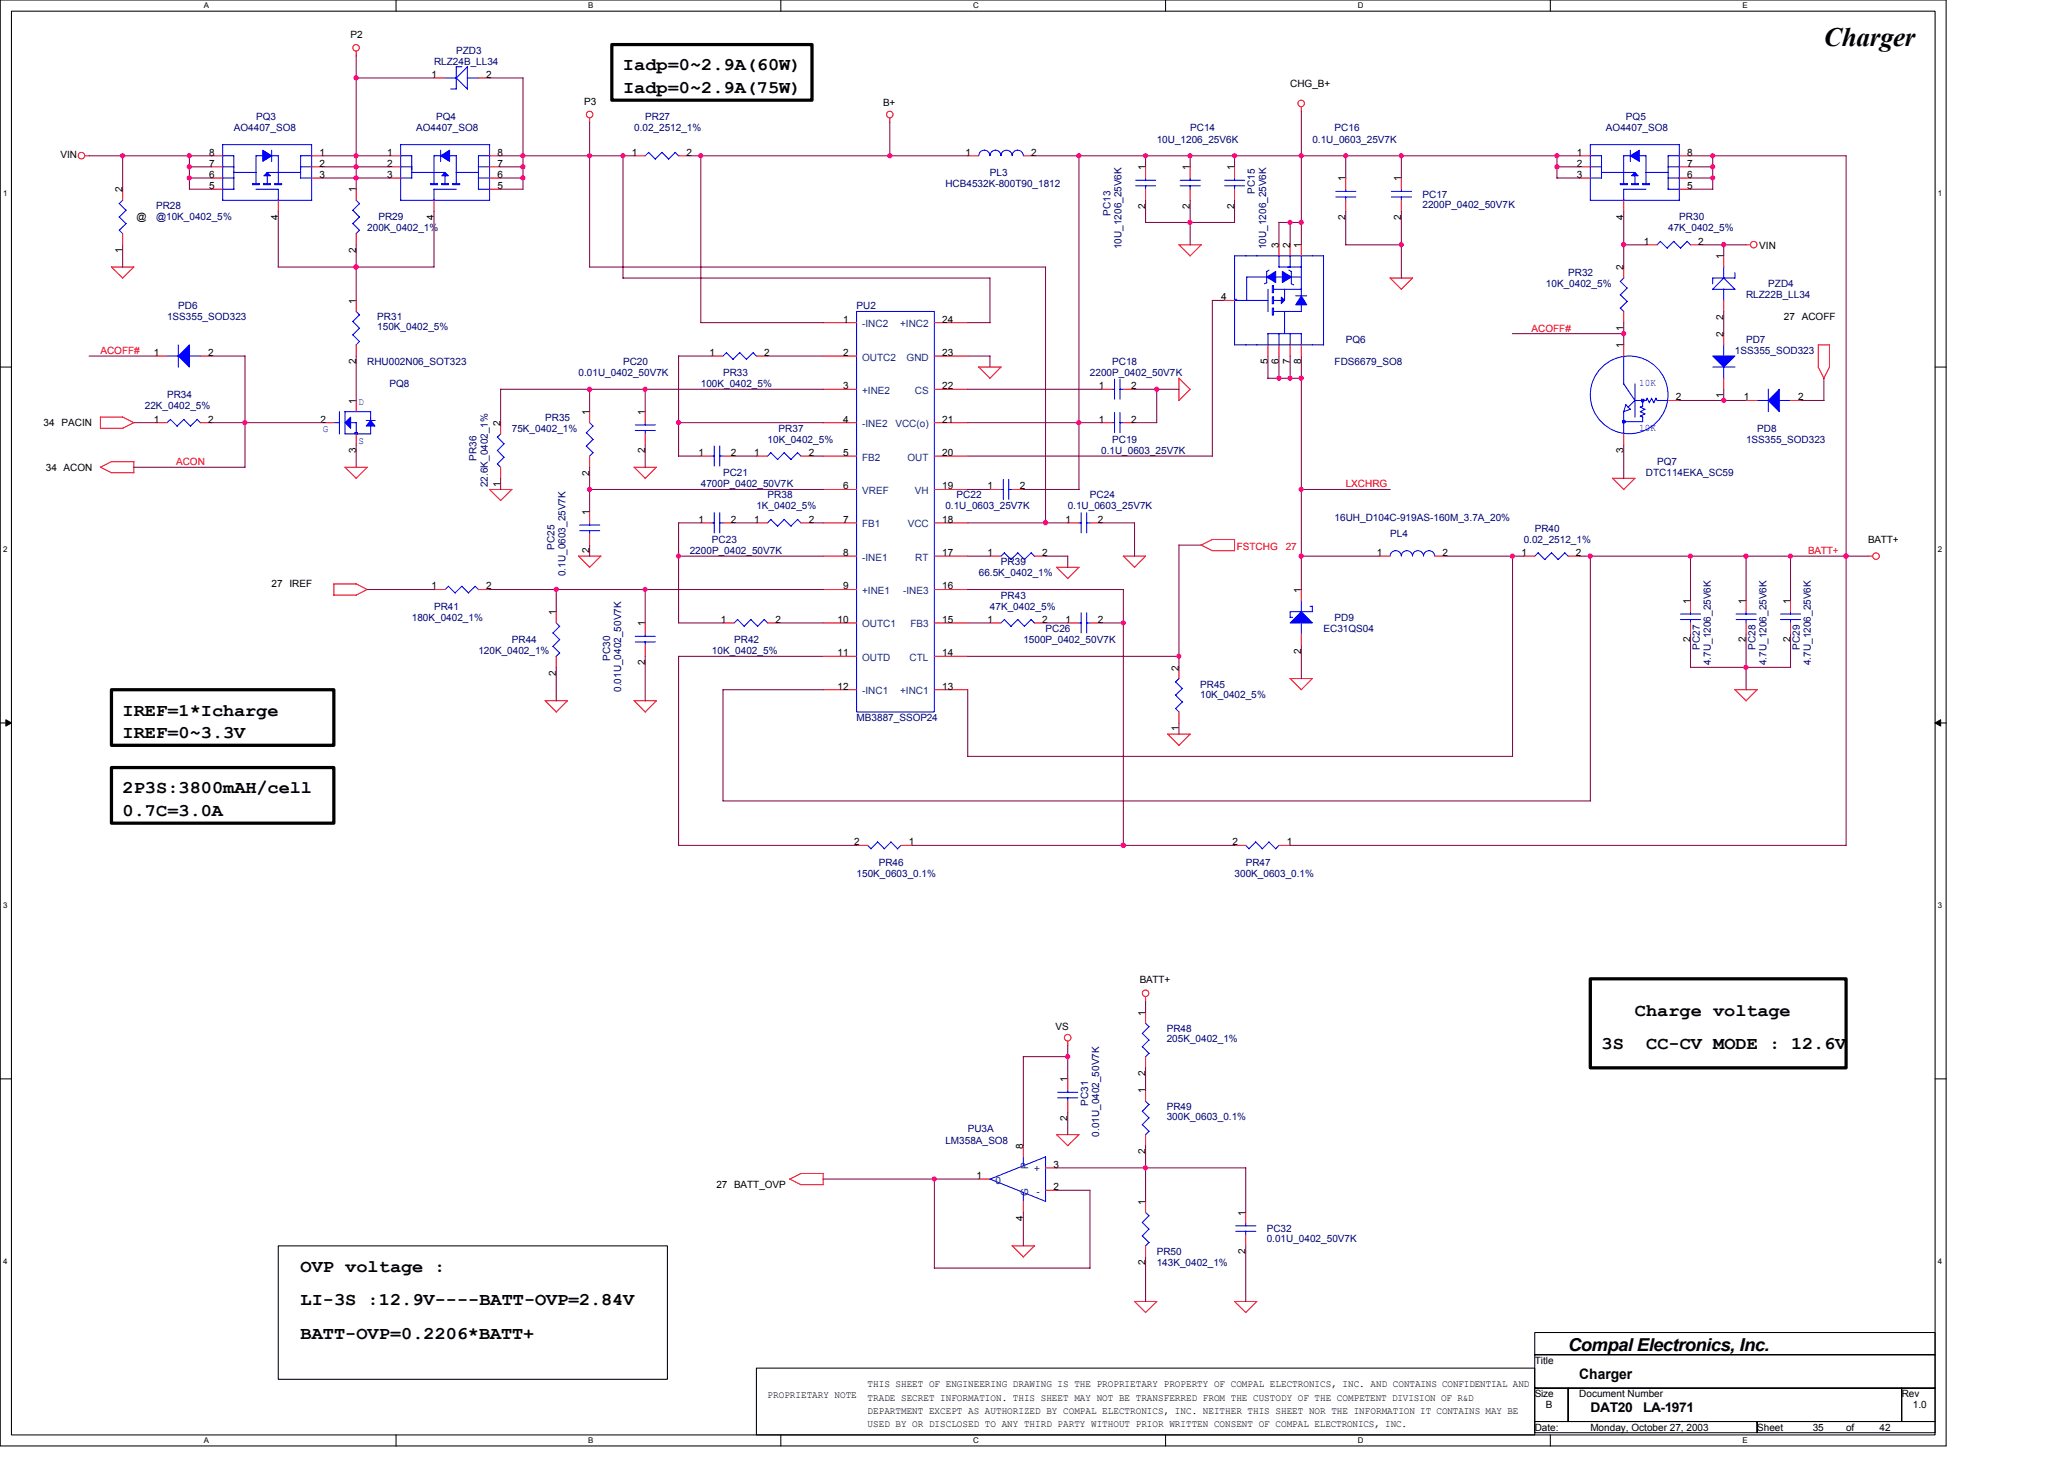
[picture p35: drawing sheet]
<svg xmlns="http://www.w3.org/2000/svg" width="297mm" height="210mm" viewBox="0 0 297 210" stroke-linecap="round" stroke-linejoin="round" font-family="sans-serif">
<defs><g id="words">
<text font-size="3.8" x="262.5" y="6.7">Charger</text>
<g font-size="2.6">
<text x="89.7" y="10.1">Iadp=0~2.9A(60W)</text>
<text x="89.7" y="13.4">Iadp=0~2.9A(75W)</text>
<text x="17.6" y="103">IREF=1*Icharge</text>
<text x="17.6" y="106.2">IREF=0~3.3V</text>
<text x="17.6" y="117.4">0.7C=3.0A</text>
<text x="17.6" y="114.2">2P3S:3800mAH/cell</text>
<text x="235.3" y="146.2">Charge voltage</text>
<text x="230.5" y="151">3S</text>
<text x="236.9" y="151">CC-CV MODE : 12.6V</text>
<text x="43.3" y="183">OVP voltage :</text>
<text x="43.3" y="187.8">LI-3S :12.9V----BATT-OVP=2.84V</text>
<text x="43.3" y="192.6">BATT-OVP=0.2206*BATT+</text>
<text x="225.7" y="194.4">Compal Electronics, Inc.</text>
</g>
<text font-size="2.1" x="227.3" y="198.4">Charger</text>
<g font-size="1.9">
<text x="228.9" y="203.1">DAT20</text>
<text x="236.5" y="203.1">LA-1971</text>
</g>
<g font-size="1.4">
<text x="50.5" y="5.5">P2</text>
<text x="62.1" y="11.2">1</text>
<text x="70" y="11.2">2</text>
<text x="84" y="15.1">P3</text>
<text x="127.1" y="15.2">B+</text>
<text x="185.7" y="12.5">CHG_B+</text>
<text x="8.7" y="22.7">VIN</text>
<text x="30.1" y="24">7</text>
<text x="30.1" y="22.4">8</text>
<text x="46" y="24">2</text>
<text x="46" y="22.4">1</text>
<text x="55.7" y="24">2</text>
<text x="55.7" y="22.4">1</text>
<text x="71.6" y="24">7</text>
<text x="71.6" y="22.4">8</text>
<text x="90.9" y="22.4">1</text>
<text x="98.8" y="22.4">2</text>
<text x="138.9" y="22.4">1</text>
<text x="148.4" y="22.4">2</text>
<text x="226.9" y="24">2</text>
<text x="226.9" y="22.4">1</text>
<text x="242.8" y="24">7</text>
<text x="242.8" y="22.4">8</text>
<text x="17.6" y="27.7" transform="rotate(-90 17.6 27.7)">2</text>
<text x="30.1" y="25.6">6</text>
<text x="30.1" y="27.2">5</text>
<text x="46" y="25.6">3</text>
<text x="51.2" y="27.7" transform="rotate(-90 51.2 27.7)">1</text>
<text x="55.7" y="25.6">3</text>
<text x="71.6" y="25.6">6</text>
<text x="71.6" y="27.2">5</text>
<text x="164.8" y="24.5" transform="rotate(-90 164.8 24.5)">1</text>
<text x="171.3" y="24.5" transform="rotate(-90 171.3 24.5)">1</text>
<text x="177.6" y="24.5" transform="rotate(-90 177.6 24.5)">1</text>
<text x="193.7" y="26.1" transform="rotate(-90 193.7 26.1)">1</text>
<text x="201.7" y="26.1" transform="rotate(-90 201.7 26.1)">1</text>
<text x="226.9" y="25.6">3</text>
<text x="242.8" y="25.6">6</text>
<text x="242.8" y="27.2">5</text>
<text x="19.7" y="31.7">@</text>
<text x="40" y="31.6" transform="rotate(-90 40 31.6)">4</text>
<text x="62.4" y="31.6" transform="rotate(-90 62.4 31.6)">4</text>
<text x="164.8" y="30" transform="rotate(-90 164.8 30)">2</text>
<text x="171.3" y="30" transform="rotate(-90 171.3 30)">2</text>
<text x="177.6" y="30" transform="rotate(-90 177.6 30)">2</text>
<text x="184" y="35.7" transform="rotate(-90 184 35.7)">3</text>
<text x="185.6" y="35.7" transform="rotate(-90 185.6 35.7)">2</text>
<text x="187.3" y="35.7" transform="rotate(-90 187.3 35.7)">1</text>
<text x="193.7" y="31.6" transform="rotate(-90 193.7 31.6)">2</text>
<text x="201.7" y="31.6" transform="rotate(-90 201.7 31.6)">2</text>
<text x="233.7" y="31.6" transform="rotate(-90 233.7 31.6)">4</text>
<text x="236.6" y="35.2">1</text>
<text x="244.4" y="35.2">2</text>
<text x="253.2" y="35.9">VIN</text>
<text x="17.6" y="36.4" transform="rotate(-90 17.6 36.4)">1</text>
<text x="51.2" y="36.4" transform="rotate(-90 51.2 36.4)">2</text>
<text x="233.7" y="38.9" transform="rotate(-90 233.7 38.9)">2</text>
<text x="248" y="37.3" transform="rotate(-90 248 37.3)">1</text>
<text x="51.2" y="43.7" transform="rotate(-90 51.2 43.7)">1</text>
<text x="121.3" y="46.4">1</text>
<text x="135.6" y="46.4">24</text>
<text x="175.7" y="43.2">4</text>
<text x="233.7" y="47.6" transform="rotate(-90 233.7 47.6)">1</text>
<text x="248" y="46" transform="rotate(-90 248 46)">2</text>
<text x="256.7" y="46.1">27 ACOFF</text>
<text x="22.1" y="51.2">1</text>
<text x="30" y="51.2">2</text>
<text x="51.2" y="52.4" transform="rotate(-90 51.2 52.4)">2</text>
<text x="102.1" y="51.2">1</text>
<text x="110" y="51.2">2</text>
<text x="121.3" y="51.2">2</text>
<text x="135.6" y="51.2">23</text>
<text x="182.5" y="52.4" transform="rotate(-90 182.5 52.4)">5</text>
<text x="184" y="52.4" transform="rotate(-90 184 52.4)">6</text>
<text x="185.6" y="52.4" transform="rotate(-90 185.6 52.4)">7</text>
<text x="187.3" y="52.4" transform="rotate(-90 187.3 52.4)">8</text>
<text x="233.7" y="50.1" transform="rotate(-90 233.7 50.1)">1</text>
<text x="248" y="48.5" transform="rotate(-90 248 48.5)">2</text>
<text x="51.2" y="58.1" transform="rotate(-90 51.2 58.1)">1</text>
<text x="84.8" y="59.7" transform="rotate(-90 84.8 59.7)">1</text>
<text x="92.8" y="59.7" transform="rotate(-90 92.8 59.7)">1</text>
<text x="121.3" y="56">3</text>
<text x="135.6" y="56">22</text>
<text x="158.1" y="56">1</text>
<text x="162.8" y="56">2</text>
<text x="241.2" y="57.6">2</text>
<text x="248" y="57.2" transform="rotate(-90 248 57.2)">1</text>
<text x="250.9" y="57.6">1</text>
<text x="258.8" y="57.6">2</text>
<text x="6.3" y="61.3">34 PACIN</text>
<text x="22.1" y="60.8">1</text>
<text x="30" y="60.8">2</text>
<text x="46.1" y="60.8">2</text>
<text x="51.2" y="65.2" transform="rotate(-90 51.2 65.2)">3</text>
<text x="72" y="61.3" transform="rotate(-90 72 61.3)">2</text>
<text x="92.8" y="65.2" transform="rotate(-90 92.8 65.2)">2</text>
<text x="100.5" y="65.6">1</text>
<text x="105.2" y="65.6">2</text>
<text x="108.5" y="65.6">1</text>
<text x="116.4" y="65.6">2</text>
<text x="121.3" y="60.8">4</text>
<text x="121.3" y="65.6">5</text>
<text x="135.6" y="60.8">21</text>
<text x="135.6" y="65.6">20</text>
<text x="158.1" y="60.8">1</text>
<text x="162.8" y="60.8">2</text>
<text x="233.7" y="65.2" transform="rotate(-90 233.7 65.2)">3</text>
<text x="6.6" y="67.7">34 ACON</text>
<text x="72" y="70" transform="rotate(-90 72 70)">1</text>
<text x="84.8" y="68.4" transform="rotate(-90 84.8 68.4)">2</text>
<text x="121.3" y="70.4">6</text>
<text x="135.6" y="70.4">19</text>
<text x="142.1" y="70.4">1</text>
<text x="146.8" y="70.4">2</text>
<text x="84.8" y="74.1" transform="rotate(-90 84.8 74.1)">1</text>
<text x="100.5" y="75.2">1</text>
<text x="105.2" y="75.2">2</text>
<text x="108.5" y="75.2">1</text>
<text x="116.4" y="75.2">2</text>
<text x="121.3" y="75.2">7</text>
<text x="135.6" y="75.2">18</text>
<text x="153.3" y="75.2">1</text>
<text x="158" y="75.2">2</text>
<text x="84.8" y="79.6" transform="rotate(-90 84.8 79.6)">2</text>
<text x="121.3" y="80">8</text>
<text x="135.6" y="80">17</text>
<text x="142.1" y="80">1</text>
<text x="150" y="80">2</text>
<text x="198.1" y="80">1</text>
<text x="207.6" y="80">2</text>
<text x="218.9" y="80">1</text>
<text x="226.8" y="80">2</text>
<text x="268.9" y="78.1">BATT+</text>
<text x="39.1" y="84.5">27 IREF</text>
<text x="62.1" y="84.8">1</text>
<text x="70" y="84.8">2</text>
<text x="80" y="88.5" transform="rotate(-90 80 88.5)">1</text>
<text x="103.7" y="89.6">1</text>
<text x="111.6" y="89.6">2</text>
<text x="120.5" y="89.6">10</text>
<text x="121.3" y="84.8">9</text>
<text x="135.6" y="84.8">16</text>
<text x="135.6" y="89.6">15</text>
<text x="142.1" y="89.6">1</text>
<text x="150" y="89.6">2</text>
<text x="153.3" y="89.6">1</text>
<text x="158" y="89.6">2</text>
<text x="187.3" y="85.3" transform="rotate(-90 187.3 85.3)">1</text>
<text x="243.3" y="86.9" transform="rotate(-90 243.3 86.9)">1</text>
<text x="251.3" y="86.9" transform="rotate(-90 251.3 86.9)">1</text>
<text x="257.7" y="86.9" transform="rotate(-90 257.7 86.9)">1</text>
<text x="92.8" y="95.6" transform="rotate(-90 92.8 95.6)">2</text>
<text x="92.8" y="90.1" transform="rotate(-90 92.8 90.1)">1</text>
<text x="120.5" y="94.4">11</text>
<text x="135.6" y="94.4">14</text>
<text x="187.3" y="94" transform="rotate(-90 187.3 94)">2</text>
<text x="243.3" y="92.4" transform="rotate(-90 243.3 92.4)">2</text>
<text x="251.3" y="92.4" transform="rotate(-90 251.3 92.4)">2</text>
<text x="257.7" y="92.4" transform="rotate(-90 257.7 92.4)">2</text>
<text x="80" y="97.2" transform="rotate(-90 80 97.2)">2</text>
<text x="120.5" y="99.2">12</text>
<text x="135.6" y="99.2">13</text>
<text x="169.6" y="96.5" transform="rotate(-90 169.6 96.5)">2</text>
<text x="169.6" y="105.2" transform="rotate(-90 169.6 105.2)">1</text>
<text x="122.9" y="121.6">2</text>
<text x="130.8" y="121.6">1</text>
<text x="177.4" y="121.6">2</text>
<text x="185.2" y="121.6">1</text>
<text x="164.1" y="141.5">BATT+</text>
<text x="151.9" y="148.2">VS</text>
<text x="164.8" y="146.1" transform="rotate(-90 164.8 146.1)">1</text>
<text x="153.6" y="155.7" transform="rotate(-90 153.6 155.7)">1</text>
<text x="164.8" y="154.8" transform="rotate(-90 164.8 154.8)">2</text>
<text x="153.6" y="161.2" transform="rotate(-90 153.6 161.2)">2</text>
<text x="164.8" y="157.3" transform="rotate(-90 164.8 157.3)">1</text>
<text x="147.3" y="165.3" transform="rotate(-90 147.3 165.3)">8</text>
<text x="151.6" y="168">3</text>
<text x="164.8" y="166" transform="rotate(-90 164.8 166)">2</text>
<text x="103.1" y="170.9">27 BATT_OVP</text>
<text x="140.5" y="169.6">1</text>
<text x="151.6" y="171.2">2</text>
<text x="164.8" y="173.3" transform="rotate(-90 164.8 173.3)">1</text>
<text x="147.3" y="175.6" transform="rotate(-90 147.3 175.6)">4</text>
<text x="179.3" y="174.9" transform="rotate(-90 179.3 174.9)">1</text>
<text x="164.8" y="182" transform="rotate(-90 164.8 182)">2</text>
<text x="179.3" y="180.4" transform="rotate(-90 179.3 180.4)">2</text>
<text x="220.9" y="196.2">Title</text>
<text x="110.5" y="201.2">PROPRIETARY NOTE</text>
<text x="124.9" y="199.6">THIS SHEET OF ENGINEERING DRAWING IS THE PROPRIETARY PROPERTY OF COMPAL ELECTRONICS, INC. AND CONTAINS CONFIDENTIAL AND</text>
<text x="124.9" y="201.5">TRADE SECRET INFORMATION. THIS SHEET MAY NOT BE TRANSFERRED FROM THE CUSTODY OF THE COMPETENT DIVISION OF R&amp;D</text>
<text x="124.9" y="203.4">DEPARTMENT EXCEPT AS AUTHORIZED BY COMPAL ELECTRONICS, INC. NEITHER THIS SHEET NOR THE INFORMATION IT CONTAINS MAY BE</text>
<text x="220.9" y="201">Size</text>
<text x="222.5" y="202.6">B</text>
<text x="227.3" y="201">Document Number</text>
<text x="273.7" y="201">Rev</text>
<text x="275.3" y="202.6">1.0</text>
<text x="124.9" y="205.4">USED BY OR DISCLOSED TO ANY THIRD PARTY WITHOUT PRIOR WRITTEN CONSENT OF COMPAL ELECTRONICS, INC.</text>
<text x="220.9" y="205.8">Date:</text>
<text x="228.9" y="205.8">Monday, October 27, 2003</text>
<text x="252.9" y="205.8">Sheet</text>
<text x="260.9" y="205.8">35</text>
<text x="265.7" y="205.8">of</text>
<text x="270.5" y="205.8">42</text>
</g>
<g font-size="1.4" fill="#000080">
<text x="62.5" y="9.3">RLZ24B_LL34</text>
<text x="65.7" y="7.7">PZD3</text>
<text x="36.8" y="17.3">PQ3</text>
<text x="62.8" y="17.3">PQ4</text>
<text x="92.9" y="17.3">PR27</text>
<text x="234" y="17.3">PQ5</text>
<text x="33.7" y="18.9">AO4407_SO8</text>
<text x="59.9" y="18.9">AO4407_SO8</text>
<text x="91.3" y="18.9">0.02_2512_1%</text>
<text x="166.5" y="20.5">10U_1206_25V6K</text>
<text x="171.3" y="18.9">PC14</text>
<text x="188.9" y="20.5">0.1U_0603_25V7K</text>
<text x="192.1" y="18.9">PC16</text>
<text x="231.1" y="18.9">AO4407_SO8</text>
<text x="136.1" y="26.9">HCB4532K-800T90_1812</text>
<text x="142.5" y="25.3">PL3</text>
<text x="180.6" y="27.9" transform="rotate(-90 180.6 27.9)">PC15</text>
<text x="204.7" y="28.5">PC17</text>
<text x="204.7" y="30">2200P_0402_50V7K</text>
<text x="22.5" y="30.1">PR28</text>
<text x="22.5" y="31.7">@10K_0402_5%</text>
<text x="52.8" y="33.3">200K_0402_1%</text>
<text x="54.5" y="31.7">PR29</text>
<text x="159.8" y="31.1" transform="rotate(-90 159.8 31.1)">PC13</text>
<text x="161.4" y="35.9" transform="rotate(-90 161.4 35.9)">10U_1206_25V6K</text>
<text x="182.2" y="35.9" transform="rotate(-90 182.2 35.9)">10U_1206_25V6K</text>
<text x="240.1" y="33.3">47K_0402_5%</text>
<text x="241.7" y="31.7">PR30</text>
<text x="222.5" y="41.3">10K_0402_5%</text>
<text x="225.7" y="39.7">PR32</text>
<text x="254.5" y="41.3">PZD4</text>
<text x="24" y="46.1">1SS355_SOD323</text>
<text x="25.7" y="44.5">PD6</text>
<text x="54.3" y="46.1">PR31</text>
<text x="54.3" y="47.5">150K_0402_5%</text>
<text x="123.3" y="44.5">PU2</text>
<text x="251.3" y="42.9">RLZ22B_LL34</text>
<text x="52.8" y="52.5">RHU002N06_SOT323</text>
<text x="89.7" y="52.5">PC20</text>
<text x="160.1" y="52.5">PC18</text>
<text x="192.1" y="52.5">FDS6679_SO8</text>
<text x="193.7" y="49.3">PQ6</text>
<text x="249.7" y="50.9">1SS355_SOD323</text>
<text x="251.3" y="49.3">PD7</text>
<text x="20.8" y="58.9">22K_0402_5%</text>
<text x="24" y="57.3">PR34</text>
<text x="56" y="55.7">PQ8</text>
<text x="83.3" y="54.1">0.01U_0402_50V7K</text>
<text x="100.9" y="55.7">100K_0402_5%</text>
<text x="104.1" y="54.1">PR33</text>
<text x="156.9" y="54.1">2200P_0402_50V7K</text>
<text x="73.7" y="62.1">75K_0402_1%</text>
<text x="78.5" y="60.5">PR35</text>
<text x="110.5" y="63.7">10K_0402_5%</text>
<text x="112.1" y="62.1">PR37</text>
<text x="158.5" y="65.3">0.1U_0603_25V7K</text>
<text x="160.1" y="63.7">PC19</text>
<text x="251.3" y="63.7">1SS355_SOD323</text>
<text x="252.9" y="62.1">PD8</text>
<text x="68.6" y="66.3" transform="rotate(-90 68.6 66.3)">PR36</text>
<text x="70.2" y="70.1" transform="rotate(-90 70.2 70.1)">22.6K_0402_1%</text>
<text x="100.9" y="70.1">4700P_0402_50V7K</text>
<text x="104.1" y="68.5">PC21</text>
<text x="110.5" y="71.7">PR38</text>
<text x="137.7" y="71.7">PC22</text>
<text x="156.9" y="71.7">PC24</text>
<text x="236.9" y="68.5">DTC114EKA_SC59</text>
<text x="238.5" y="66.9">PQ7</text>
<text x="108.9" y="73.3">1K_0402_5%</text>
<text x="136.1" y="73.3">0.1U_0603_25V7K</text>
<text x="153.7" y="73.3">0.1U_0603_25V7K</text>
<text x="192.1" y="74.9">16UH_D104C-919AS-160M_3.7A_20%</text>
<text x="200.1" y="77.3">PL4</text>
<text x="220.9" y="76.5">PR40</text>
<text x="79.8" y="79.1" transform="rotate(-90 79.8 79.1)">PC25</text>
<text x="81.4" y="82.9" transform="rotate(-90 81.4 82.9)">0.1U_0603_25V7K</text>
<text x="99.3" y="79.7">2200P_0402_50V7K</text>
<text x="102.5" y="78.1">PC23</text>
<text x="140.9" y="82.9">66.5K_0402_1%</text>
<text x="144.1" y="81.3">PR39</text>
<text x="219.3" y="78.1">0.02_2512_1%</text>
<text x="59.3" y="89.3">180K_0402_1%</text>
<text x="62.5" y="87.7">PR41</text>
<text x="142.5" y="87.7">47K_0402_5%</text>
<text x="144.1" y="86.1">PR43</text>
<text x="192.1" y="89.3">PD9</text>
<text x="68.9" y="94.1">120K_0402_1%</text>
<text x="73.7" y="92.5">PR44</text>
<text x="87.8" y="95.1" transform="rotate(-90 87.8 95.1)">PC30</text>
<text x="102.5" y="94.1">10K_0402_5%</text>
<text x="105.7" y="92.5">PR42</text>
<text x="147.3" y="92.5">1500P_0402_50V7K</text>
<text x="150.5" y="90.9">PC26</text>
<text x="190.5" y="90.9">EC31QS04</text>
<text x="244.6" y="93.5" transform="rotate(-90 244.6 93.5)">PC27</text>
<text x="246.2" y="95.7" transform="rotate(-90 246.2 95.7)">4.7U_1206_25V6K</text>
<text x="252.6" y="93.5" transform="rotate(-90 252.6 93.5)">PC28</text>
<text x="254.2" y="95.7" transform="rotate(-90 254.2 95.7)">4.7U_1206_25V6K</text>
<text x="259" y="93.5" transform="rotate(-90 259 93.5)">PC29</text>
<text x="260.6" y="95.7" transform="rotate(-90 260.6 95.7)">4.7U_1206_25V6K</text>
<text x="89.4" y="99.5" transform="rotate(-90 89.4 99.5)">0.01U_0402_50V7K</text>
<text x="172.7" y="98.9">PR45</text>
<text x="172.7" y="100.4">10K_0402_5%</text>
<text x="123.3" y="103.7">MB3887_SSOP24</text>
<text x="126.5" y="124.5">PR46</text>
<text x="179.3" y="124.5">PR47</text>
<text x="123.3" y="126.1">150K_0603_0.1%</text>
<text x="177.7" y="126.1">300K_0603_0.1%</text>
<text x="167.9" y="148.5">PR48</text>
<text x="167.9" y="150">205K_0402_1%</text>
<text x="156.6" y="159.1" transform="rotate(-90 156.6 159.1)">PC31</text>
<text x="167.9" y="159.7">PR49</text>
<text x="167.9" y="161.2">300K_0603_0.1%</text>
<text x="136.1" y="164.5">LM358A_SO8</text>
<text x="139.3" y="162.9">PU3A</text>
<text x="158.2" y="163.6" transform="rotate(-90 158.2 163.6)">0.01U_0402_50V7K</text>
<text x="182.3" y="177.3">PC32</text>
<text x="182.3" y="178.8">0.01U_0402_50V7K</text>
<text x="166.5" y="180.5">PR50</text>
<text x="166.5" y="182.1">143K_0402_1%</text>
</g>
<g font-size="1.4" fill="#004080">
<text x="124.1" y="47.1">-INC2</text>
<text x="129.5" y="47.1">+INC2</text>
<text x="124.1" y="51.9">OUTC2</text>
<text x="130.5" y="51.9">GND</text>
<text x="124.1" y="56.7">+INE2</text>
<text x="131.7" y="56.7">CS</text>
<text x="124.1" y="61.5">-INE2</text>
<text x="128.9" y="61.5">VCC(o)</text>
<text x="124.1" y="66.3">FB2</text>
<text x="124.1" y="71.1">VREF</text>
<text x="130.6" y="66.3">OUT</text>
<text x="131.7" y="71.1">VH</text>
<text x="124.1" y="75.9">FB1</text>
<text x="130.6" y="75.9">VCC</text>
<text x="124.1" y="80.7">-INE1</text>
<text x="131.7" y="80.7">RT</text>
<text x="124.1" y="85.5">+INE1</text>
<text x="130" y="85.5">-INE3</text>
<text x="124.1" y="90.3">OUTC1</text>
<text x="124.1" y="95.1">OUTD</text>
<text x="130.9" y="95.1">CTL</text>
<text x="131" y="90.3">FB3</text>
<text x="124.1" y="99.9">-INC1</text>
<text x="129.5" y="99.9">+INC1</text>
<text x="143.3" y="170.3">0</text>
<text x="148" y="172" transform="rotate(-90 148 172)">G</text>
<text x="148" y="168.2" transform="rotate(-90 148 168.2)">P</text>
<text x="148.8" y="168.7">+</text>
<text x="149.2" y="171.9">-</text>
</g>
<g font-size="1.4" fill="#f00">
<text x="220.4" y="47.7">ACOFF#</text>
<text x="14.5" y="50.9">ACOFF#</text>
<text x="25.3" y="66.9">ACON</text>
<text x="193.7" y="70.1">LXCHRG</text>
<text x="178" y="79.1">FSTCHG</text>
<text x="185" y="79.1">27</text>
<text x="260.2" y="79.7">BATT+</text>
</g>
<g font-size="1.4" fill="#00f">
<text x="51.6" y="58.3">D</text>
<text x="235.9" y="55.6">10K</text>
<text x="46.5" y="62.1">G</text>
<text x="51.6" y="63.9">S</text>
<text x="235.9" y="62">10K</text>
</g>
<g font-size="1.1">
<text x="29.3" y="1.2">A</text>
<text x="84.7" y="1.2">B</text>
<text x="140" y="1.2">C</text>
<text x="195.4" y="1.2">D</text>
<text x="250.8" y="1.2">E</text>
<text x=".4" y="28.2">1</text>
<text x="278.9" y="28.2">1</text>
<text x=".4" y="79.4">2</text>
<text x="278.9" y="79.4">2</text>
<text x=".4" y="130.6">3</text>
<text x="278.9" y="130.6">3</text>
<text x=".4" y="181.8">4</text>
<text x="278.9" y="181.8">4</text>
<text x="29.3" y="207.6">A</text>
<text x="84.7" y="207.6">B</text>
<text x="140" y="207.6">C</text>
<text x="195.4" y="207.6">D</text>
<text x="250.8" y="207.6">E</text>
</g>
</g></defs>
<path d="M0 0h280.1v208h-280.1zM1.6 1.6h276.9v204.8h-276.9z" fill="none" stroke="#000" stroke-width=".15"/>
<g fill="#fff">
<path d="M29.3 .2h.8v1.2h-.8z"/>
<path d="M29.3 206.6h.8v1.3h-.8z"/>
</g>
<path d="M57 0v1.6M57 206.4v1.6" fill="none" stroke="#000" stroke-width=".15"/>
<g fill="#fff">
<path d="M84.7 .2h.7v1.2h-.7z"/>
<path d="M84.7 206.6h.7v1.3h-.7z"/>
</g>
<path d="M112.4 0v1.6M112.4 206.4v1.6" fill="none" stroke="#000" stroke-width=".15"/>
<g fill="#fff">
<path d="M140 .2h.8v1.2h-.8z"/>
<path d="M140 206.6h.8v1.3h-.8z"/>
</g>
<path d="M167.7 0v1.6M167.7 206.4v1.6" fill="none" stroke="#000" stroke-width=".15"/>
<g fill="#fff">
<path d="M195.4 .2h.8v1.2h-.8z"/>
<path d="M195.4 206.6h.8v1.3h-.8z"/>
</g>
<path d="M223.1 0v1.6M223.1 206.4v1.6" fill="none" stroke="#000" stroke-width=".15"/>
<g fill="#fff">
<path d="M250.8 .2h.7v1.2h-.7z"/>
<path d="M250.8 206.6h.7v1.3h-.7z"/>
<path d="M.4 27.2h.7v1.3h-.7z"/>
<path d="M278.9 27.2h.6v1.3h-.6z"/>
<path d="M.4 78.4h.7v1.3h-.7z"/>
<path d="M278.9 78.4h.6v1.3h-.6z"/>
</g>
<path d="M0 52.8h1.6M278.5 52.8h1.6" fill="none" stroke="#000" stroke-width=".15"/>
<g fill="#fff">
<path d="M.4 129.6h.7v1.3h-.7z"/>
<path d="M278.9 129.6h.6v1.3h-.6z"/>
</g>
<path d="M0 104h1.6M278.5 104h1.6" fill="none" stroke="#000" stroke-width=".15"/>
<path d="M.8 103.5l.8 .5-.8 .5zM278.5 104l.8-.5v1z" fill="#000" stroke="#000" stroke-width=".14"/>
<g fill="#fff">
<path d="M.4 180.8h.7v1.3h-.7z"/>
<path d="M278.9 180.8h.6v1.3h-.6z"/>
</g>
<path d="M0 155.2h1.6M278.5 155.2h1.6M40 179.2h56.1v19.2h-56.1zM108.9 196.8h112v9.6h-112zM220.9 191.7h57.6v3.2h-57.6zM220.9 194.9h57.6v4.8h-57.6zM220.9 199.7h4.8v4.8h-4.8zM225.7 199.7h48v4.8h-48zM273.7 199.7h4.8v4.8h-4.8zM220.9 204.5h32v1.6h-32zM252.9 204.5h25.6v1.6h-25.6z" fill="none" stroke="#000" stroke-width=".15"/>
<path d="M88.1 6.4h28.8v8h-28.8zM16 99.2h32v8h-32zM16 110.4h32v8h-32zM228.9 140.8h36.8v12.8h-36.8z" fill="none" stroke="#000" stroke-width=".47"/>
<g fill="none" stroke="#f00" stroke-width=".15">
<path d="M51.3 7.4v.6M62.5 11.2h1.5M68.9 11.2h1.6M84.9 17v.6M128.1 17v.6M187.3 15.4v.6M12.2 22.4h.7M16 38.4l1.6 1.6M16 38.4h3.3M17.6 27.2v1.6M17.6 33.6v1.6M19.3 38.4l-1.7 1.6"/>
<path d="M30.5 22.4h1.5M30.5 25.6h1.5M30.5 27.2h1.5M30.5 24h1.5M40 28.8v1.6M44.8 22.4h1.7M44.8 25.6h1.7M44.8 24h1.7M51.3 27.2v1.6M51.3 33.6v1.6M56 22.4h1.7M56 25.6h1.7"/>
<path d="M56 24h1.7M62.5 28.8v1.6M70.5 22.4h1.5M70.5 25.6h1.5M70.5 27.2h1.5M70.5 24h1.5M91.3 22.4h1.6M97.7 22.4h1.6M139.3 22.4h1.6M147.3 22.4h1.6M164.9 24v1.6M164.9 27.2v1.6"/>
<path d="M169.6 35.2l1.7 1.6M169.7 35.2h3.2l-1.6 1.6M171.3 24v1.6M171.3 27.2v1.6M177.7 24v1.6M177.7 27.2v1.6M184.1 35.2v1.6M185.7 35.2v1.6M187.3 35.2v1.6M193.7 25.6v1.6M193.7 28.8v1.6M200 40l1.7 1.6 1.6-1.6"/>
<path d="M201.7 25.6v1.6M201.7 28.8v1.6M227.3 22.4h1.6M227.3 25.6h1.6M227.3 24h1.6M233.7 28.8v1.6M233.7 38.4v1.6M236.9 35.2h1.6M241.7 22.4h1.6M241.7 25.6h1.6M241.7 27.2h1.6M241.7 24h1.6"/>
<path d="M243.3 35.2h1.6M248.1 36.8v1.6M251.3 35.2h.6M17.6 60l1.7 .8M22.5 51.2h1.5M28.8 51.2h1.7M51.3 43.2v1.6M51.3 49.6v1.6M51.3 57.6v1.6M84.9 59.2v1.6M92.9 59.2v1.6M102.5 51.2h1.6"/>
<path d="M108.9 51.2h1.6M118.5 51.2h4.8M118.5 46.4h4.8M118.5 56h4.8M134.5 51.2h4.8M134.5 46.4h4.8M134.5 56h4.8M140.8 52.8l1.7 1.6M140.9 52.8h3.2M144.1 52.8l-1.7 1.6M158.5 56h1.6M161.7 56h1.6"/>
<path d="M169.7 54.4v3.2M169.7 54.4l1.6 1.6-1.7 1.6M176.1 43.2h1.6M182.5 49.6v1.6M184.1 49.6v1.6M185.7 49.6v1.6M187.3 49.6v1.6M200.1 40h3.2M233.7 44.8v1.6M233.7 49.6v1.6M240.1 57.6h1.6M248.1 43.2v1.6"/>
<path d="M248.1 48v1.6M248.1 54.4v1.6M251.3 57.6h1.6M257.7 57.6h1.6M261.7 52.8l.8 1.6M261.7 49.6v3.2M261.7 49.6h1.6M263.3 49.6v3.2l-.8 1.6M14.4 67.2l1.6 .8M14.4 60h3.2M14.5 60v1.6h3.2l1.6-.8M16 68h3.3"/>
<path d="M19.3 66.4v1.6M19.3 66.4h-3.2l-1.6 .8M22.5 60.8h1.5M28.8 60.8h1.7M46.5 60.8h1.5M51.3 62.4v1.6M52.8 67.2l-1.6 1.6M52.9 67.2h-3.2l1.6 1.6M72 60.8v1.6M72 67.2v1.6M73.7 70.4l-1.7 1.6M73.7 70.4h-3.2l1.5 1.6"/>
<path d="M83.2 80l1.6 1.6 1.7-1.6M84.9 65.6v1.6M84.9 73.6v1.6M84.9 76.8v1.6M91.2 67.2l1.7 1.6M91.3 67.2h3.2l-1.7 1.6M92.9 62.4v1.6M100.9 75.2h1.6M100.9 65.6h1.6M104.1 75.2h1.6M104.1 65.6h1.6M108.9 75.2h1.6"/>
<path d="M108.9 65.6h1.6M115.3 75.2h1.6M115.3 65.6h1.6M118.5 70.4h4.8M118.5 60.8h4.8M118.5 75.2h4.8M118.5 65.6h4.8M134.5 70.4h4.8M134.5 60.8h4.8M134.5 75.2h4.8M134.5 65.6h4.8M142.5 70.4h1.6"/>
<path d="M145.7 70.4h1.6M153.7 75.2h1.6M156.9 75.2h1.6M158.5 60.8h1.6M161.7 60.8h1.6M164.9 80l-1.6 1.6M172.8 78.4l1.7 .8h3.2M174.5 77.6h3.2M174.5 77.6l-1.6 .8M177.7 77.6v1.6M232 68.8l1.7 1.6M232.1 68.8h3.2l-1.6 1.6"/>
<path d="M233.7 62.4v1.6M51.2 84l1.6 .8M51.3 84h-3.3v1.6h3.3l1.6-.8M62.5 84.8h1.5M68.9 84.8h1.6M80 88v1.6M80 94.4v1.6M83.3 80h3.2M92.9 89.6v1.6M92.9 92.8v1.6M104.1 89.6h1.6M110.5 89.6h1.6"/>
<path d="M118.5 80h4.8M118.5 99.2h4.8M118.5 89.6h4.8M118.5 84.8h4.8M118.5 94.4h4.8M134.5 80h4.8M134.5 99.2h4.8M134.5 89.6h4.8M134.5 84.8h4.8M134.5 94.4h4.8M142.5 80h1.6M142.5 89.6h1.6"/>
<path d="M148.9 80h1.6M148.9 89.6h1.6M152 81.6l1.7 1.6M152.1 81.6h3.2l-1.7 1.6M153.7 89.6h1.6M156.9 89.6h1.6M164.9 80h-3.3l1.7 1.6M169.7 96v1.6M185.6 97.6l1.7 1.6M185.7 97.6h3.2M187.3 84.8v1.6M187.3 91.2v1.6"/>
<path d="M188.9 97.6l-1.6 1.7M198.5 80h1.6M206.5 80h1.6M219.3 80h1.6M225.7 80h1.6M243.3 86.4v1.6M243.3 89.6v1.6M249.7 99.2l1.6 1.6M249.7 99.2h3.2M251.3 86.4v1.6M251.3 89.6v1.6M252.9 99.2l-1.6 1.6"/>
<path d="M257.7 86.4v1.6M257.7 89.6v1.6M268.9 80h.6M78.4 100.8l1.6 1.6M78.5 100.8h3.2l-1.7 1.6M91.2 100.8l1.7 1.6M91.3 100.8h3.2l-1.7 1.6M168 105.6l1.7 1.6M168.1 105.6h3.2l-1.7 1.7M169.7 102.4v1.6M123.3 121.6h1.6M129.7 121.6h1.6"/>
<path d="M177.7 121.6h1.6M184.1 121.6h1.6M153.7 149.8v.7M153.7 155.2v1.6M153.7 158.4v1.6M164.9 143.4v.6M164.9 145.6v1.6M164.9 152v1.6M164.9 156.8v1.6M115.2 168.8h3.3v1.6h-3.2M115.3 168.8l-1.6 .8 1.6 .9M140.9 169.6h1.6"/>
<path d="M145.6 179.2l1.7 1.6M145.7 179.2h3.2l-1.6 1.6M147.3 164.8v1.6M147.3 172.8v1.6M150.5 168h1.6M150.5 171.2h1.6M152 163.2l1.7 1.6M152.1 163.2h3.2l-1.7 1.6M164.9 163.2v1.6M164.9 172.8v1.6M164.9 179.2v1.6M179.3 174.4v1.6"/>
<path d="M179.3 177.6v1.6M166.5 187.2l-1.7 1.6M166.5 187.2h-3.2l1.6 1.6M180.9 187.2l-1.6 1.6M180.9 187.2h-3.2l1.6 1.6"/>
<circle cx="51.2" cy="6.9" r=".47"/>
<circle cx="84.8" cy="16.5" r=".47"/>
<circle cx="128" cy="16.5" r=".47"/>
<circle cx="187.3" cy="14.9" r=".47"/>
<circle cx="11.7" cy="22.4" r=".47"/>
<circle cx="252.4" cy="35.2" r=".47"/>
<circle cx="270" cy="80" r=".47"/>
<circle cx="153.7" cy="149.3" r=".48"/>
<circle cx="164.9" cy="142.9" r=".47"/>
</g>
<g fill="none" stroke="#00f" stroke-width=".15">
<path d="M64 11.2h1.7l1.6 1.6M65.6 11.2l1.7-1.6v3.2M66.5 9.6h-.8v3.2h-.8M67.2 11.2h1.7M17.1 33.1l.5 .5M17.1 31.2l1 1M17.1 29.3l1 .9M17.7 28.8l-.5 .5M18.2 32.2l-1 .9M18.2 30.2l-1 1M32 22.4h1.7v4.8M32 20.8h12.8v8h-12.8v-8"/>
<path d="M32 27.2h1.7M32 24h1.7M32 25.6h1.7M33.7 24.8h3.2M36.4 26.6h.9v-.2h-.9v.2M36.8 27.2h3.2v1.6M36.8 22.4h1M36.8 22.4v4M37.9 26.6h1v-.2h-1l.1 .2M38.4 24.8h4.9M38.5 25.3v1.1M39.1 22.4h.9v4"/>
<path d="M39.1 21.6v1.6M39.6 26.4h.9v.2h-.9M39.6 26.4v.2M43.3 22.4h1.6M43.3 24h1.6M43.3 22.4v3.2h1.6M50.8 32.2l.9 .9-.5 .5M51.3 28.8l.4 .5M51.7 29.3l-.9 1 .9 .9-.9 1M57.6 22.4h1.7M57.6 24h1.7M59.3 22.4v3.2h-1.7"/>
<path d="M59.3 24.8h4.8M62.9 26.4v.2M62.9 26.4h-.9v.2h.9M63.4 21.6v1.6M63.4 22.4h-.9v4M64 25.3v1.1M64.6 26.6h-1v-.2h1l-.1 .2M64.7 22.4h1M65.6 24.8h3.3M65.7 22.4v4M65.7 27.2h-3.2v1.6M66.1 26.4v.2"/>
<path d="M66.2 26.4h-1v.2h1M68.8 27.2h1.7M68.8 24h1.7M68.8 25.6h1.7M70.5 20.8v8h-12.8v-8h12.8M70.5 22.4h-1.6v4.8M93.3 21.9l1 1M93.4 21.9l-.5 .5M94.3 22.9l1-1 .9 1M97.7 22.4l-.5-.5-1 1M140.9 22.4a.8 .8 0 0 1 .8-.8 .8 .8 0 0 1 .8 .8 .79 .79 0 0 1 .8-.8 .79 .79 0 0 1 .8 .8 .8 .8 0 0 1 .8-.8 .8 .8 0 0 1 .8 .8 .8 .8 0 0 1 .8-.8 .8 .8 0 0 1 .8 .8M163.4 26.7h2.9"/>
<path d="M163.4 25.9h2.9M164.9 25.6v.4M164.9 26.7v.5M169.8 26.7h2.9M169.8 25.9h2.9M171.3 25.6v.4M171.3 26.7v.5M176.2 26.7h2.9M176.2 25.9h2.9M177.7 25.6v.4M177.7 26.7v.5M179.4 39.9h2.9"/>
<path d="M179.4 39.9v3.3M182.6 38.9l-.3 .2v1.6M183.6 39.9h1M184.1 36.8v1.6h3.2M185.5 38.9l.3 .2v1.7M185.7 36.8v1.6M185.8 39.9h1.5M187.3 36.8v5.8M190.5 36.8v12.8M190.5 36.8h-12.8v12.8h12.8M192.2 28.3h2.9M192.2 27.5h2.9"/>
<path d="M193.7 27.2v.4M193.7 28.3v.5M200.2 28.3h2.9M200.2 27.5h2.9M201.7 27.2v.4M201.7 28.3v.5M228.9 22.4h1.6M228.9 24h1.6M230.5 22.4v3.2h-1.6M230.5 24.8h4.8M233.7 40l-.5 .5 1 .9M234.2 26.4v.2"/>
<path d="M234.2 26.4h-1v.2h1M234.6 21.6v1.6M234.7 22.4h-1v4M235.3 25.3v1.1M235.8 26.6h-1v-.2h1v.2M235.9 22.4h1M236.9 24.8h3.2M236.9 22.4v4M236.9 27.2h-3.2v1.6M237.4 26.4v.2M237.4 26.4h-1v.2h1M238.9 34.7l1 1"/>
<path d="M239 34.7l-.5 .5M239.9 35.7l1-1 1 1M240 27.2h1.7M240 24h1.7M240 25.6h1.7M241.7 20.8v8h-12.8v-8h12.8M241.7 22.4h-1.6v4.8M242.8 34.7l.5 .5M242.8 34.7l-1 1M248.1 38.4v1.6l1.6 1.6h-3.2M248.1 40l-1.6 1.6M249.7 39.2v.8"/>
<path d="M24 51.2h1.7M25.7 49.6v3.2M27.2 51.2h1.6M48.8 59.2v3.2M50.8 46.2l.9 1-.9 1M50.8 48.2l.9 .9M51.3 44.8l.4 .5M51.7 45.3l-.9 1M51.7 49.1l-.5 .5M53.3 59.2v1.3M53.4 59.2h-3.8l.1 3.2M104.1 51.2l.5-.5 .9 1"/>
<path d="M106.5 50.7l.9 1 1-1 .5 .5M106.5 50.7l-1 1M123.3 44.8h11.2v57.6h-11.2zM160.1 56h.3M160.4 54.5v2.9M160.4 59.4v2.9M161.2 56h.5M161.2 54.5v2.9M161.2 59.4v2.9M177.7 43.2h4.8M177.8 43.1h.2M182.3 40.7l-.3 .1"/>
<path d="M182.5 48h4.8v1.6M182.5 41.6v3.2M182.5 48v1.6M183.1 42.1h.2M183.1 43.7h.2M183.1 45.3h.2M183.3 43.2h1.1M183.3 41.6h4M183.3 41.1v1M183.3 42.7v1M183.3 44.3v1M183.3 44.8h4"/>
<path d="M183.3 41.1h-.2v1M183.3 42.7h-.2v1M183.3 44.3h-.2v1M184.1 48v1.6M184.9 41.6v1.6M184.9 44.8v3.2M185.7 48v1.6M185.8 40.8l.4 .2M186.5 42.6h1.6M187.3 43.9v.9M233.2 44.3l.5 .5M233.2 42.4l1 1"/>
<path d="M233.7 51.2v4l1.6 2.4M234 58.2l.6 .7M234 58.3l-.3 .9M234.2 41.4l-1 1M234.2 43.3l-1 1M234.7 58.9l-1 .3v3.2M235.3 55.2v4.8M236.1 59.2l.6 .4M236.2 57.8h.4M236.2 57.4v.4M236.2 57.4h.4v.4M236.4 57.6v.8l-.4 .2 .7 .3-.7 .3"/>
<path d="M236.7 59.5l-.6 .4 .3 .1v.7M237 57.3l.4 .7M237.1 57.3l-.2 .3h-1.6l-1 1M237.7 57.3l.3 .7M237.7 57.3l-.3 .6M238.3 57.3l.2 .3M238.3 57.3l-.3 .6M238.5 57.6h1.6M246.5 40h3.2M246.5 40v.8M246.5 52.8h3.2M248.1 41.6v1.6"/>
<path d="M248.1 49.6v1.6M248.1 52.8v1.6M252.9 57.6h1.6M254.5 56v3.2M256 57.6h1.7M24 60.8l.6-.5 .9 1M26.5 60.3l.9 1 1-1 .5 .5M26.5 60.3l-1 1M48 60.8h.9M49.7 62.4h3.7M50.4 60.8h.9v1.6M51.4 62.3v.1"/>
<path d="M51.4 62.3l-.3-.1v.2M52.7 60.5h1.3M53.3 61.3v1.1M71.6 66.7l.4 .5M71.6 64.8l.9 1M71.6 62.9l.9 1M72.1 62.4l-.5 .5M72.6 65.8l-1 .9M72.6 63.8l-1 1M83.4 76.3h2.9M83.4 75.5h2.9M84.4 62.3l1 .9"/>
<path d="M84.4 64.2l1 1M84.9 60.8l.5 .5M84.9 75.2v.4M84.9 76.3v.5M85.3 61.3l-.9 1M85.3 63.2l-.9 1M85.3 65.1l-.5 .5M91.4 61.9h2.9M91.4 61.1h2.9M92.9 60.8v.4M92.9 61.9v.5M102.5 75.2h.3"/>
<path d="M102.5 65.6h.3M102.8 64.2v2.9M102.8 73.8v2.9M103.6 75.2h.5M103.6 65.6h.5M103.6 64.2v2.9M103.6 73.8v2.9M110.9 74.7l1 1M110.9 65.1l1 1M111 74.7l-.5 .5M111 65.1l-.5 .5M111.9 66.1l1-1 1 1"/>
<path d="M114.8 74.7l.5 .5M114.8 65.1l.5 .5M114.8 74.7l-.9 1-1-1-1 1M114.8 65.1l-1 1M144.1 70.4h.3M144.4 69v2.9M144.5 79.5l1 1M144.6 79.5l-.5 .5M145.2 70.4h.5M145.2 69v2.9M146.5 79.5l.9 1M146.5 79.5l-1 1"/>
<path d="M148.4 79.5l.5 .5M148.4 79.5l-1 1M155.3 75.2h.3M155.6 73.8v2.9M156.4 75.2h.5M156.4 73.8v2.9M160.1 60.8h.3M161.2 60.8h.5M200.1 80a.81 .81 0 0 1 .8-.8 .81 .81 0 0 1 .8 .8 .81 .81 0 0 1 .8-.8 .81 .81 0 0 1 .8 .8 .79 .79 0 0 1 .8-.8 .79 .79 0 0 1 .8 .8 .81 .81 0 0 1 .8-.8 .81 .81 0 0 1 .8 .8M221.4 79.5l.9 1M221.4 79.5l-.5 .5M223.3 79.5l1 1"/>
<path d="M223.3 79.5l-1 1M225.2 79.5l.5 .5M225.2 79.5l-1 1M233.5 60.8h.3v-.3h-.3v.3M233.7 60.7h2.7M64 84.8l.6-.5 .9 1M66.5 84.3l.9 1 1-1 .5 .5M66.5 84.3l-1 1M79.6 91.1l1 .9M79.6 93l1 1M80 89.6l.6 .5M80.5 90.1l-.9 1"/>
<path d="M80.5 92l-.9 1M80.5 93.9l-.5 .5M91.4 92.4h2.9M91.4 91.5h2.9M92.9 91.2v.4M92.9 92.3v.5M106.1 89.1l1 1M106.2 89.1l-.5 .5M108.1 89.1l.9 1M108.1 89.1l-1 1M110.5 89.6l-.5-.5-1 1M144.1 89.6l.5-.5 .9 1"/>
<path d="M146.5 89.1l.9 1M146.5 89.1l-1 1M148.9 89.6l-.5-.5-1 1M155.3 89.6h.3M155.6 88.2v2.9M156.4 89.6h.5M156.4 88.2v2.9M169.2 100l1 1M169.2 98.1l1 1M169.7 97.6l-.5 .5M170.2 99l-1 1M187.3 86.4v1.6"/>
<path d="M187.3 89.6v1.6M188.5 87.2h.4v.8M188.9 88h-3.2v.8h.3M241.8 89.1h2.9M241.8 88.3h2.9M243.3 88v.4M243.3 89.1v.5M249.8 89.1h2.9M249.8 88.3h2.9M251.3 88v.4M251.3 89.1v.5M256.2 89.1h2.9"/>
<path d="M256.2 88.3h2.9M257.7 88v.4M257.7 89.1v.5M170.2 101l-1 .9 .5 .5M124.8 121.6l.5 .5M126.3 121.1l1 1M126.3 121.1l-1 1M128.2 121.1l1 1M128.2 121.1l-.9 1M129.7 121.6l-.5 .5M179.3 121.6l.4 .5M180.7 121.1l1 1"/>
<path d="M180.7 121.1l-1 1M182.6 121.1l1 1M182.6 121.1l-1 1M184.1 121.6l-.5 .5M152.2 157.9h2.9M152.2 157.1h2.9M153.7 156.8v.4M153.7 157.9v.5M164.4 148.7l1 .9-1 1M164.4 150.6l1 1M164.9 158.4l.5 .5M164.9 147.2l.5 .5"/>
<path d="M165.4 158.9l-1 1 1 .9M165.4 147.7l-1 1M165.4 151.6l-.6 .4M142.5 169.6l8 3.2M147.3 166.4v1.3M147.3 171.5v1.3M150.5 166.4l-8.1 3.3M150.5 166.4v6.4M164.4 161.8l1 1-.6 .5M164.4 175.9l1 .9-1 1 1 1M164.9 174.4l.5 .5M165.4 160.8l-1 1"/>
<path d="M165.4 174.9l-1 1M165.4 178.8l-.6 .5M177.8 177.1h2.9M177.8 176.4h2.9M179.3 176v.4M179.3 177.1v.5"/>
<circle cx="234.5" cy="56.8" r="5.6"/>
</g>
<g fill="#00f" stroke="#00f" stroke-width=".15">
<path d="M234.6 22.4l1.3-.8v1.6z" fill-rule="evenodd"/>
<path d="M234.8 25.3l.5-.5 .5 .5z" fill-rule="evenodd"/>
<path d="M187.3 88l1.6 1.6h-3.2z" fill-rule="evenodd"/>
<path d="M25.7 51.2l1.6-1.6v3.2z" fill-rule="evenodd"/>
<path d="M256.1 56v3.2l-1.6-1.6z" fill-rule="evenodd"/>
<path d="M63.4 22.4l1.3-.8v1.6z" fill-rule="evenodd"/>
<path d="M64 24.8l.5 .5h-.9z" fill-rule="evenodd"/>
<path d="M187.3 42.6l.8 1.3h-1.6z" fill-rule="evenodd"/>
<path d="M184.4 42.7l.5 .5-.5 .5z" fill-rule="evenodd"/>
<path d="M182.3 39.9l1.3-.8v1.6z" fill-rule="evenodd"/>
<path d="M184.5 39.1l1.3 .8-1.3 .8z" fill-rule="evenodd"/>
<path d="M37.8 21.6l1.3 .8-1.3 .8z" fill-rule="evenodd"/>
<path d="M38 25.3l.5-.5 .4 .5z" fill-rule="evenodd"/>
<path d="M49.7 60.8l.8-.8v1.6z" fill-rule="evenodd"/>
<path d="M53.3 60.5l.7 .8h-1.3z" fill-rule="evenodd"/>
<path d="M246.5 51.2h3.2l-1.6 1.6z" fill-rule="evenodd"/>
</g>
<g fill="none" stroke="#800040" stroke-width=".15">
<path d="M51.2 11.2h11.3M51.3 8v19.2M70.5 11.2h4.8M75.3 11.2v16M84.9 17.6v20.8h65.6M128.1 17.6v4.8M187.3 16v19.2M12.8 22.4h17.7M17.6 22.4v4.8M17.6 35.2v3.2M27.2 25.6h3.3M27.2 24h3.3"/>
<path d="M27.3 22.4v4.8h3.2M40 30.4v8M46.5 25.6h9.6M46.5 22.4h9.6M46.5 24h9.6M51.3 35.2v8M62.5 30.4v8h-22.5M72 25.6h3.3M72 22.4h19.3M72 27.2h3.3M72 24h3.3M89.7 22.4v17.6"/>
<path d="M99.2 22.4h40.1M100.9 22.4v24h17.6M148.9 22.4h78.4M150.5 38.4v36.8M155.3 22.4v48M164.9 28.8l-.1 3.2h12.9v-3.2M164.9 22.4v1.6M171.3 22.4v1.6M171.3 28.8v6.4M177.7 22.4v1.6M184 32h3.3M184.1 32v3.2"/>
<path d="M185.7 32v3.2M193.7 35.2h8M193.7 22.4v3.2M193.7 30.4v4.8M201.7 22.4v3.2M201.7 30.4v9.6M224 24h3.3M224.1 22.4v3.2h3.2M233.7 35.2h3.2M233.7 30.4v8M243.3 25.6h3.2M243.3 22.4h22.4"/>
<path d="M243.3 24h3.2M244.9 35.2h6.4M246.5 22.4v4.8h-3.2M248.1 35.2v1.6M265.7 22.4v99.2M12.8 51.2h9.7M30.4 51.2h4.9M35.3 51.2v16h-16.1M51.3 51.2v6.4M72 56h46.5M72 56v4.8M84.9 56v3.2"/>
<path d="M89.6 40h52.9v6.4M92.9 56v3.2M97.6 51.2h4.9M97.7 51.2l-.1 14.4h3.3M110.5 51.2h8M139.3 51.2h3.2v1.6M139.3 56h19.2M139.3 46.4h3.2M163.3 56h6.4M166.5 56v4.8M176.1 43.2h-1.6v22.4M182.5 54.4h4.8"/>
<path d="M182.5 51.2v3.2M184.1 51.2v3.2M185.7 51.2v3.2M187.3 51.2v33.6M217.7 48h16M233.7 46.4v3.2M241.7 57.6h9.6M248.1 44.8v3.2M248.1 56v1.6M262.5 54.4v3.2h-3.2M19.3 60.8h3.2M30.4 60.8h16.1"/>
<path d="M51.3 64v3.2M72 68.8v1.6M84.8 70.4h33.7M84.9 67.2v6.4M84.9 78.4v1.6M92.9 64v3.2M97.6 75.2h3.3M97.7 75.2v14.4h6.4M97.7 60.8h20.8M105.7 75.2h3.2M105.7 65.6h3.2M116.9 75.2h1.6"/>
<path d="M116.9 65.6h1.6M139.3 75.2h14.4M139.3 65.6h35.2M139.3 60.8h19.2M139.3 70.4h3.2M147.3 70.4h8M158.5 75.2h4.8M163.3 60.8h3.2M163.3 75.2v4.8M169.6 78.4h3.3M169.7 78.4v17.6M187.3 70.4h12.8"/>
<path d="M217.7 80v28.8M228.9 80v35.2M233.7 64v4.8M243.3 80v6.4M52.8 84.8h9.7M70.5 84.8h48M80 84.8v3.2M80 96v4.8M92.9 84.8v4.8M92.9 94.4v6.4M97.7 80h20.8M104.1 99.2h14.4"/>
<path d="M104.1 99.2v16h124.8M112.1 89.6h6.4M118.5 94.4h-20.9l.1 27.2M139.3 89.6h3.2M139.3 80h3.2M139.3 94.4h30.4M139.3 99.2v9.6h78.4M139.3 84.8h22.4M150.5 89.6h3.2M150.5 80h3.2M153.7 80v1.6M158.5 89.6h3.2"/>
<path d="M161.7 84.8v36.8M187.3 80h11.2M187.3 92.8v4.8M208.1 80h11.2M227.3 80h41.6M243.3 91.2v4.8h14.4M251.3 80v6.4M251.3 91.2v8M257.7 80v6.4M257.7 91.2v4.8M169.7 104v1.6M97.6 121.6h25.7"/>
<path d="M131.3 121.6h46.4M185.7 121.6h80M153.7 150.4v4.8M153.7 160v3.2M153.7 152h-6.4v12.8M164.9 144v1.6M164.9 153.6v3.2M118.4 169.6h22.5M134.5 169.6l-.1 12.8 22.5 .1v-11.3h-4.9M147.3 174.4v4.8M152 168h27.3M164.9 164.8v8"/>
<path d="M179.3 168v6.5M179.3 179.2v8.1M164.9 180.8v6.5"/>
</g>
<g fill="#f0f" stroke="#f0f" stroke-width=".15">
<circle cx="97.6" cy="60.8" r=".31"/>
<circle cx="97.6" cy="80" r=".32"/>
<circle cx="169.7" cy="94.4" r=".31"/>
<circle cx="51.2" cy="25.6" r=".31"/>
<circle cx="187.3" cy="54.4" r=".31"/>
<circle cx="100.8" cy="22.4" r=".31"/>
<circle cx="84.8" cy="70.4" r=".31"/>
<circle cx="51.2" cy="38.4" r=".31"/>
<circle cx="150.5" cy="75.2" r=".32"/>
<circle cx="89.6" cy="22.4" r=".31"/>
<circle cx="84.8" cy="22.4" r=".31"/>
<circle cx="128.1" cy="22.4" r=".31"/>
<circle cx="161.7" cy="89.6" r=".31"/>
<circle cx="161.7" cy="121.6" r=".31"/>
<circle cx="228.9" cy="80" r=".32"/>
<circle cx="92.8" cy="56" r=".32"/>
<circle cx="80.1" cy="84.8" r=".31"/>
<circle cx="134.5" cy="169.6" r=".31"/>
<circle cx="164.8" cy="168" r=".32"/>
<circle cx="92.8" cy="84.8" r=".31"/>
<circle cx="84.8" cy="56" r=".32"/>
<circle cx="248.1" cy="57.6" r=".31"/>
<circle cx="233.7" cy="48" r=".32"/>
<circle cx="35.2" cy="60.8" r=".31"/>
<circle cx="257.7" cy="80" r=".32"/>
<circle cx="17.6" cy="22.4" r=".31"/>
<circle cx="248.1" cy="35.2" r=".32"/>
<circle cx="27.2" cy="22.4" r=".31"/>
<circle cx="27.2" cy="24" r=".32"/>
<circle cx="27.2" cy="25.6" r=".31"/>
<circle cx="153.6" cy="152" r=".32"/>
<circle cx="171.3" cy="22.4" r=".31"/>
<circle cx="224.1" cy="24" r=".32"/>
<circle cx="187.3" cy="22.4" r=".31"/>
<circle cx="193.7" cy="22.4" r=".31"/>
<circle cx="251.3" cy="96" r=".32"/>
<circle cx="155.3" cy="22.4" r=".31"/>
<circle cx="155.3" cy="60.8" r=".31"/>
<circle cx="217.7" cy="80" r=".32"/>
<circle cx="184.1" cy="54.4" r=".31"/>
<circle cx="185.7" cy="54.4" r=".31"/>
<circle cx="166.5" cy="56" r=".32"/>
<circle cx="187.3" cy="70.4" r=".31"/>
<circle cx="187.3" cy="80" r=".32"/>
<circle cx="171.3" cy="32" r=".32"/>
<circle cx="201.7" cy="35.2" r=".32"/>
<circle cx="75.2" cy="25.6" r=".31"/>
<circle cx="75.2" cy="22.4" r=".31"/>
<circle cx="51.2" cy="24" r=".32"/>
<circle cx="75.2" cy="24" r=".32"/>
<circle cx="51.2" cy="22.4" r=".31"/>
<circle cx="51.2" cy="11.2" r=".32"/>
<circle cx="177.7" cy="22.4" r=".31"/>
<circle cx="164.9" cy="22.4" r=".31"/>
<circle cx="246.5" cy="22.4" r=".31"/>
<circle cx="243.3" cy="80" r=".32"/>
<circle cx="251.3" cy="80" r=".32"/>
<circle cx="224.1" cy="22.4" r=".31"/>
<circle cx="201.7" cy="22.4" r=".31"/>
<circle cx="246.5" cy="25.6" r=".31"/>
<circle cx="265.7" cy="80" r=".32"/>
<circle cx="246.5" cy="24" r=".32"/>
<circle cx="185.7" cy="32" r=".32"/>
<circle cx="233.7" cy="35.2" r=".32"/>
<circle cx="187.3" cy="32" r=".32"/>
</g>
<use href="#words"/>
</svg>
